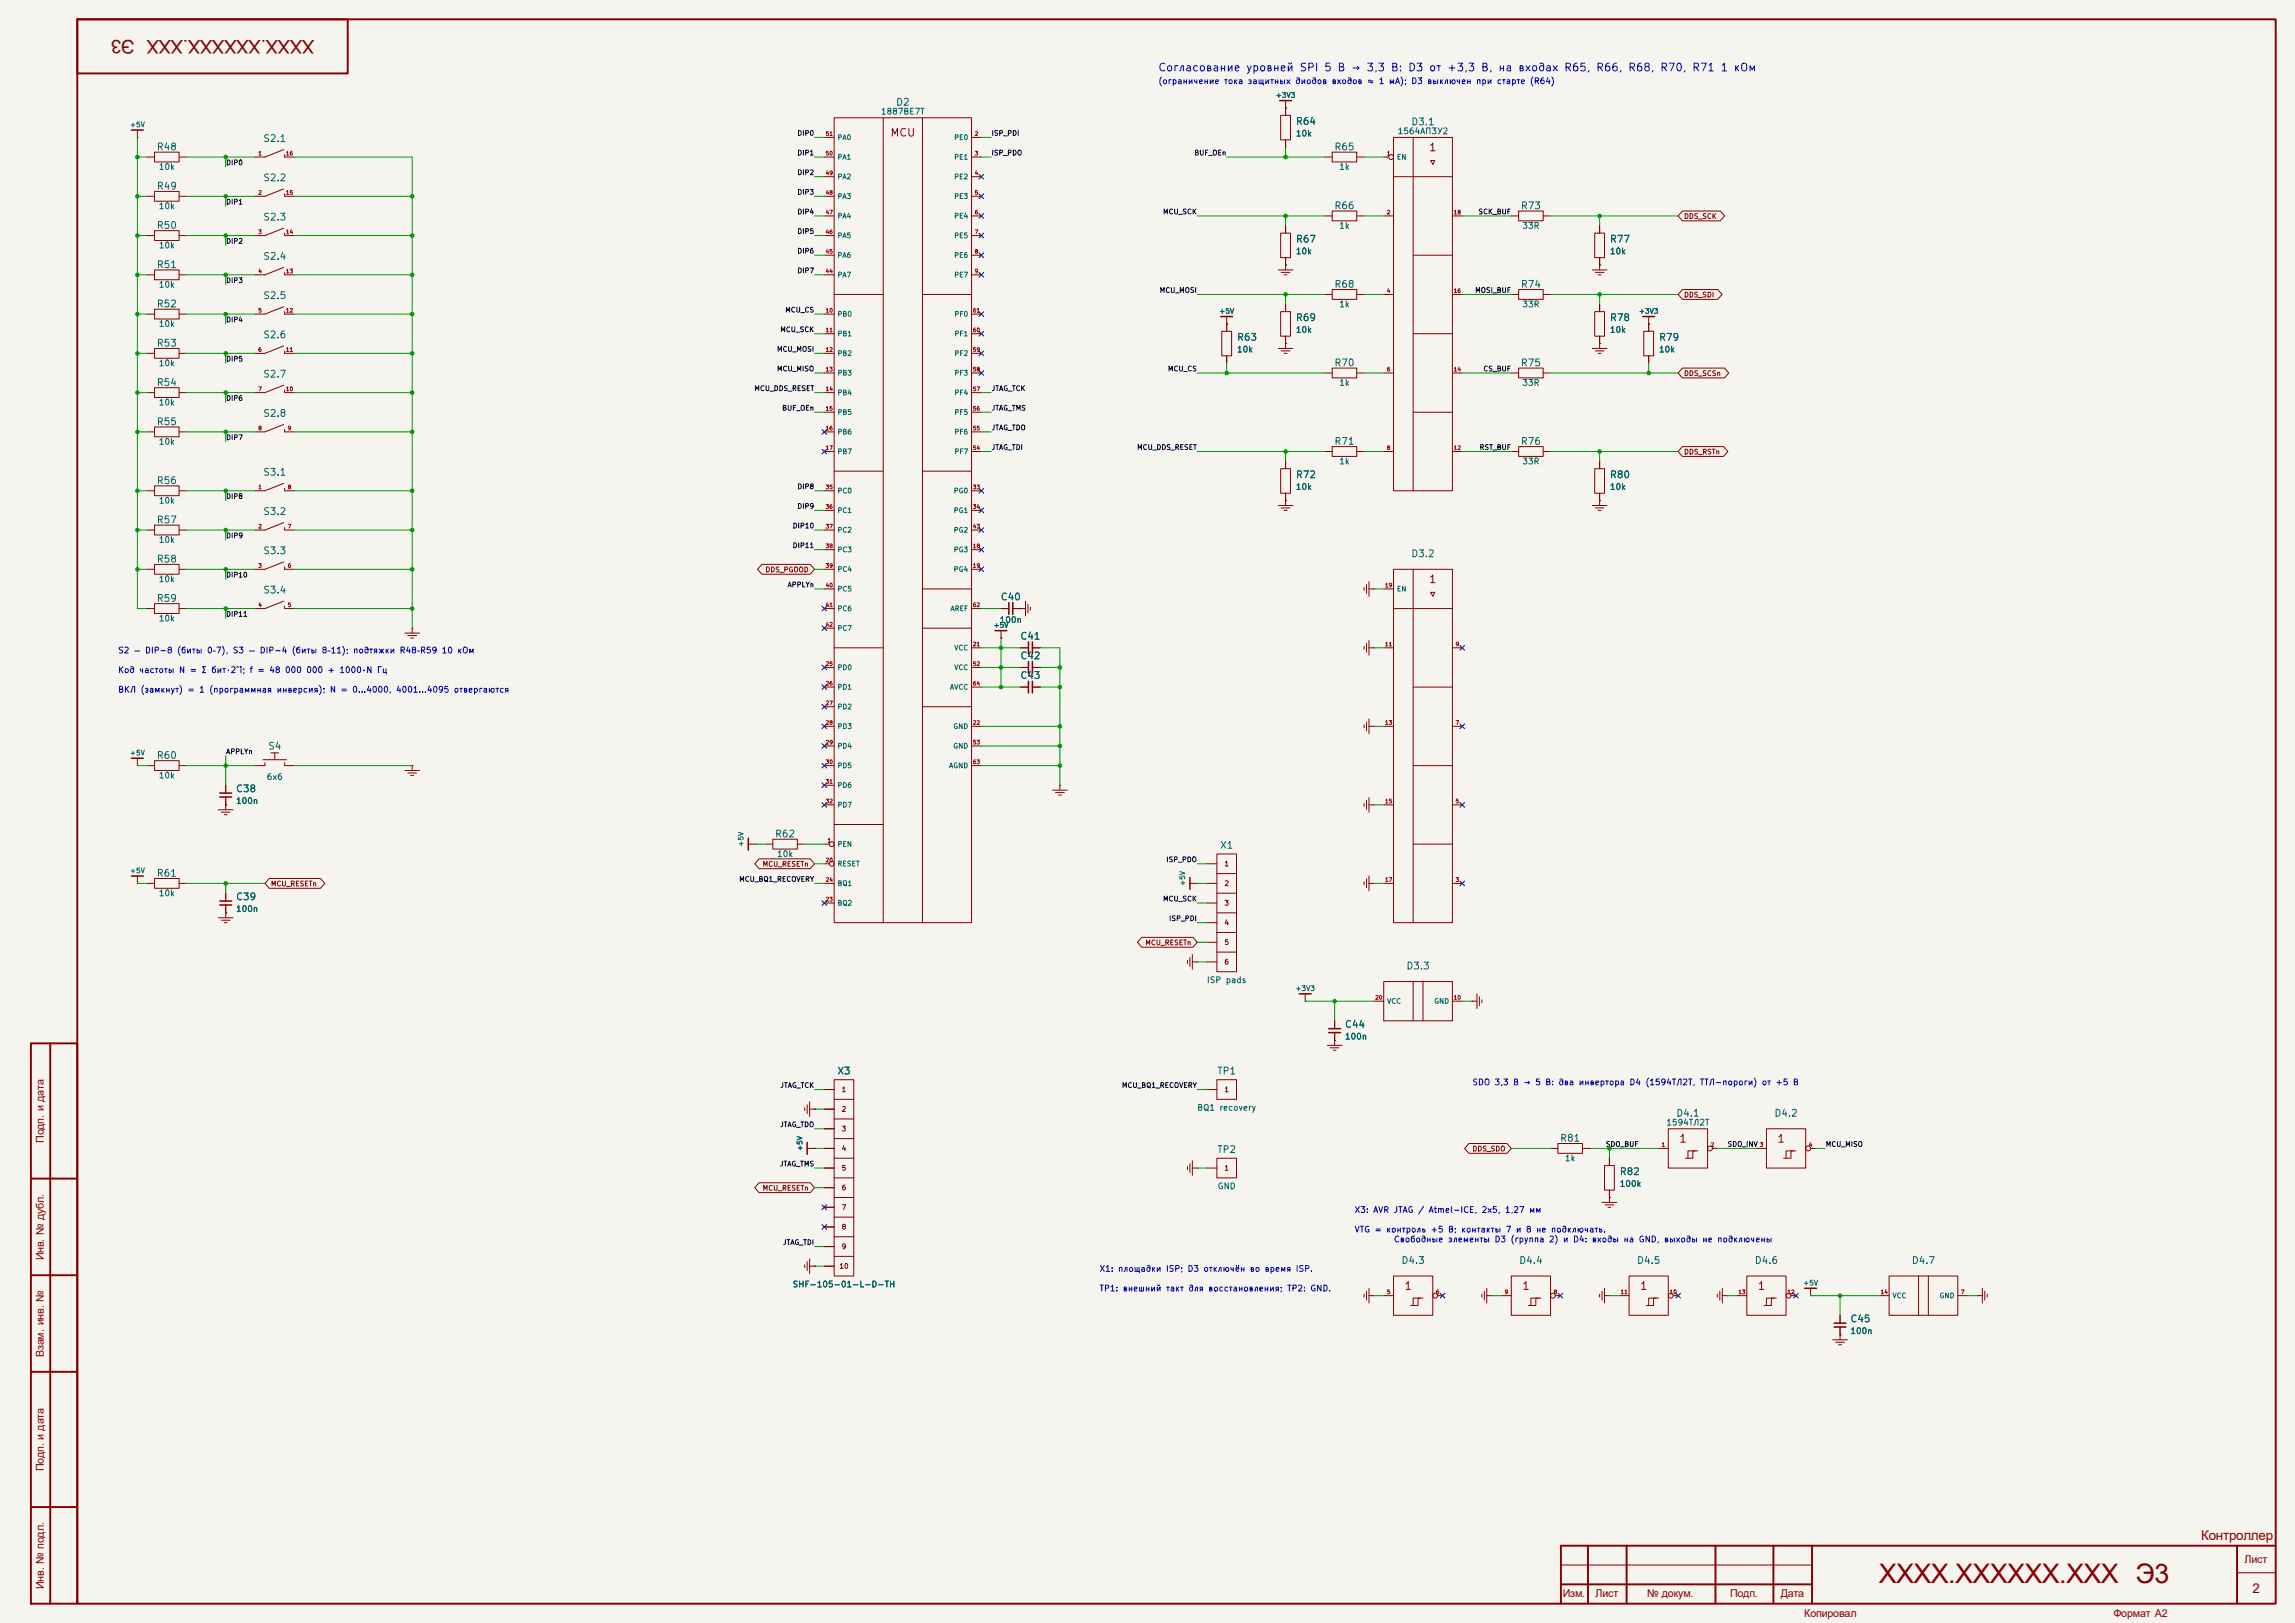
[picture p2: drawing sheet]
<svg xmlns="http://www.w3.org/2000/svg" width="594mm" height="420mm" viewBox="0 0 594 420" stroke-linecap="round" stroke-linejoin="round" font-family="sans-serif">
<defs><g id="words">
<text font-size="7" fill="#840000" x="486.3" y="409.7">ХХХХ.ХХХХХХ.ХХХ Э3</text>
<text font-size="4.9" fill="#840000" x="81.4" y="10.4" transform="rotate(-180 81.4 10.4)">ХХХХ.ХХХХХХ.ХХХ Э3</text>
<g font-size="3.5" fill="#840000">
<text x="569.7" y="398.6">Контроллер</text>
<text x="583" y="412.1">2</text>
</g>
<g font-size="2.8" fill="#840000">
<text x="11.4" y="295.7" transform="rotate(-90 11.4 295.7)">Подп. и дата</text>
<text x="11.4" y="326.2" transform="rotate(-90 11.4 326.2)">Инв. № дубл.</text>
<text x="11.4" y="351.2" transform="rotate(-90 11.4 351.2)">Взам. инв. №</text>
<text x="11.4" y="380.7" transform="rotate(-90 11.4 380.7)">Подп. и дата</text>
<text x="581" y="404.4">Лист</text>
<text x="11.4" y="411.2" transform="rotate(-90 11.4 411.2)">Инв. № подл.</text>
<text x="404.5" y="413.4">Изм.</text>
<text x="413" y="413.4">Лист</text>
<text x="426.4" y="413.4">№ докум.</text>
<text x="447.8" y="413.4">Подп.</text>
<text x="460.9" y="413.4">Дата</text>
<text x="467" y="418.4">Копировал</text>
<text x="547" y="418.4">Формат A2</text>
</g>
<text font-size="2" fill="#0000c2" x="299.6" y="19">Согласование уровней SPI 5 В → 3,3 В: D3 от +3,3 В, на входах R65, R66, R68, R70, R71 1 кОм</text>
<g font-size="2" fill="#840000">
<text x="230.3" y="35.8">MCU</text>
<text x="369.7" y="39.6">1</text>
<text x="369.7" y="151.4">1</text>
<text x="434.5" y="296.2">1</text>
<text x="459.9" y="296.2">1</text>
<text x="363.3" y="334.3">1</text>
<text x="393.8" y="334.3">1</text>
<text x="424.3" y="334.3">1</text>
<text x="454.8" y="334.3">1</text>
</g>
<g font-size="1.8" fill="#006464">
<text x="231.8" y="27.8">D2</text>
<text x="335.3" y="32.7">R64</text>
<text x="365.1" y="32.8">D3.1</text>
<text x="40.4" y="39.3">R48</text>
<text x="68" y="37.2">S2.1</text>
<text x="345.2" y="39.3">R65</text>
<text x="68" y="47.3">S2.2</text>
<text x="40.4" y="49.5">R49</text>
<text x="40.4" y="59.6">R50</text>
<text x="68" y="57.5">S2.3</text>
<text x="345.2" y="54.6">R66</text>
<text x="393.5" y="54.6">R73</text>
<text x="335.3" y="63.2">R67</text>
<text x="416.5" y="63.2">R77</text>
<text x="40.4" y="69.8">R51</text>
<text x="68" y="67.6">S2.4</text>
<text x="68" y="77.8">S2.5</text>
<text x="345.2" y="74.9">R68</text>
<text x="393.5" y="74.9">R74</text>
<text x="40.4" y="80">R52</text>
<text x="335.3" y="83.5">R69</text>
<text x="416.5" y="83.5">R78</text>
<text x="68" y="88">S2.6</text>
<text x="320" y="88.6">R63</text>
<text x="429.2" y="88.6">R79</text>
<text x="40.4" y="90.1">R53</text>
<text x="345.2" y="95.2">R70</text>
<text x="393.5" y="95.2">R75</text>
<text x="40.4" y="100.3">R54</text>
<text x="68" y="98.1">S2.7</text>
<text x="40.4" y="110.4">R55</text>
<text x="68" y="108.3">S2.8</text>
<text x="345.2" y="115.5">R71</text>
<text x="393.5" y="115.5">R76</text>
<text x="40.4" y="125.7">R56</text>
<text x="68" y="123.5">S3.1</text>
<text x="335.3" y="124.2">R72</text>
<text x="416.5" y="124.2">R80</text>
<text x="40.4" y="135.8">R57</text>
<text x="68" y="133.7">S3.2</text>
<text x="68" y="143.8">S3.3</text>
<text x="40.4" y="146">R58</text>
<text x="365.1" y="144.6">D3.2</text>
<text x="68" y="154">S3.4</text>
<text x="258.9" y="155.8">C40</text>
<text x="40.4" y="156.2">R59</text>
<text x="263.9" y="165.9">C41</text>
<text x="263.9" y="171">C42</text>
<text x="263.9" y="176.1">C43</text>
<text x="40.4" y="196.8">R60</text>
<text x="69.2" y="194.4">S4</text>
<text x="60.9" y="205.4">C38</text>
<text x="200.4" y="217.1">R62</text>
<text x="315.6" y="220">X1</text>
<text x="40.4" y="227.3">R61</text>
<text x="60.9" y="233.4">C39</text>
<text x="363.8" y="251.3">D3.3</text>
<text x="348" y="266.4">C44</text>
<text x="216.6" y="278.5">X3</text>
<text x="314.9" y="278.5">TP1</text>
<text x="433.7" y="289.4">D4.1</text>
<text x="459.1" y="289.4">D4.2</text>
<text x="314.9" y="298.8">TP2</text>
<text x="403.6" y="295.9">R81</text>
<text x="419.1" y="304.5">R82</text>
<text x="362.6" y="327.5">D4.3</text>
<text x="393.1" y="327.5">D4.4</text>
<text x="423.5" y="327.5">D4.5</text>
<text x="454" y="327.5">D4.6</text>
<text x="494.7" y="327.5">D4.7</text>
<text x="478.8" y="342.6">C45</text>
</g>
<g font-size="1.5" fill="#0000c2">
<text x="299.7" y="22.1">(ограничение тока защитных диодов входов ≈ 1 мА); D3 выключен при старте (R64)</text>
<text x="30.4" y="169.4">S2 — DIP-8 (биты 0–7), S3 — DIP-4 (биты 8–11); подтяжки R48–R59 10 кОм</text>
<text x="30.4" y="179.6">ВКЛ (замкнут) = 1 (программная инверсия); N = 0…4000, 4001…4095 отвергаются</text>
<text x="30.4" y="174.5">Код частоты N = Σ бит·2^i; f = 48 000 000 + 1000·N Гц</text>
<text x="380.9" y="281.2">SDO 3,3 В → 5 В: два инвертора D4 (1594ТЛ2Т, ТТЛ-пороги) от +5 В</text>
<text x="350.5" y="314.2">X3: AVR JTAG / Atmel-ICE, 2x5, 1,27 мм</text>
<text x="350.5" y="319.3">VTG = контроль +5 В; контакты 7 и 8 не подключать.</text>
<text x="360.6" y="321.8">Свободные элементы D3 (группа 2) и D4: входы на GND, выходы не подключены</text>
<text x="284.4" y="329.5">X1: площадки ISP; D3 отключён во время ISP.</text>
<text x="284.4" y="334.5">TP1: внешний такт для восстановления; TP2: GND.</text>
</g>
<g font-size="1.5" fill="#006464">
<text x="227.9" y="30">1887ВЕ7Т</text>
<text x="335.3" y="35.7">10k</text>
<text x="361.6" y="35.1">1564АП3У2</text>
<text x="41" y="44.3">10k</text>
<text x="346.5" y="44.3">1k</text>
<text x="41" y="54.5">10k</text>
<text x="346.5" y="59.6">1k</text>
<text x="393.9" y="59.6">33R</text>
<text x="41" y="64.6">10k</text>
<text x="335.3" y="66.2">10k</text>
<text x="416.5" y="66.2">10k</text>
<text x="41" y="74.8">10k</text>
<text x="346.5" y="79.9">1k</text>
<text x="393.9" y="79.9">33R</text>
<text x="41" y="85">10k</text>
<text x="335.3" y="86.5">10k</text>
<text x="416.5" y="86.5">10k</text>
<text x="41" y="95.1">10k</text>
<text x="320" y="91.6">10k</text>
<text x="429.2" y="91.6">10k</text>
<text x="346.5" y="100.2">1k</text>
<text x="393.9" y="100.2">33R</text>
<text x="41" y="105.3">10k</text>
<text x="41" y="115.4">10k</text>
<text x="346.5" y="120.5">1k</text>
<text x="393.9" y="120.5">33R</text>
<text x="41" y="130.7">10k</text>
<text x="335.3" y="127.1">10k</text>
<text x="416.5" y="127.1">10k</text>
<text x="41" y="140.8">10k</text>
<text x="41" y="151">10k</text>
<text x="41" y="161.2">10k</text>
<text x="258.6" y="161.5">100n</text>
<text x="41" y="201.8">10k</text>
<text x="68.9" y="202.2">6x6</text>
<text x="60.9" y="208.4">100n</text>
<text x="201" y="222.1">10k</text>
<text x="41" y="232.3">10k</text>
<text x="60.9" y="236.3">100n</text>
<text x="312.2" y="254.8">ISP pads</text>
<text x="348" y="269.4">100n</text>
<text x="309.7" y="287.8">BQ1 recovery</text>
<text x="431.1" y="291.6">1594ТЛ2Т</text>
<text x="404.9" y="300.9">1k</text>
<text x="315" y="308.1">GND</text>
<text x="419.1" y="307.5">100k</text>
<text x="205" y="333.5">SHF-105-01-L-D-TH</text>
<text x="478.8" y="345.6">100n</text>
</g>
<g font-size="1.3" fill="#006464">
<text x="330.1" y="25.6">+3V3</text>
<text x="33.5" y="33.2">+5V</text>
<text x="216.6" y="41.6">PA1</text>
<text x="216.6" y="36.5">PA0</text>
<text x="246.8" y="36.5">PE0</text>
<text x="246.8" y="41.6">PE1</text>
<text x="361.4" y="41.6">EN</text>
<text x="216.6" y="46.7">PA2</text>
<text x="246.8" y="46.7">PE2</text>
<text x="216.6" y="51.8">PA3</text>
<text x="246.8" y="51.8">PE3</text>
<text x="216.6" y="56.8">PA4</text>
<text x="246.8" y="56.8">PE4</text>
<text x="216.6" y="61.9">PA5</text>
<text x="246.8" y="61.9">PE5</text>
<text x="216.6" y="67">PA6</text>
<text x="246.8" y="67">PE6</text>
<text x="216.6" y="72.1">PA7</text>
<text x="246.8" y="72.1">PE7</text>
<text x="216.6" y="82.2">PB0</text>
<text x="246.9" y="82.2">PF0</text>
<text x="315.4" y="81.5">+5V</text>
<text x="424.1" y="81.5">+3V3</text>
<text x="216.6" y="87.3">PB1</text>
<text x="246.9" y="87.3">PF1</text>
<text x="216.6" y="92.4">PB2</text>
<text x="246.9" y="92.4">PF2</text>
<text x="216.6" y="97.5">PB3</text>
<text x="246.9" y="97.5">PF3</text>
<text x="216.6" y="102.6">PB4</text>
<text x="216.6" y="107.6">PB5</text>
<text x="246.9" y="107.6">PF5</text>
<text x="246.9" y="102.6">PF4</text>
<text x="216.6" y="112.7">PB6</text>
<text x="246.9" y="112.7">PF6</text>
<text x="216.6" y="117.8">PB7</text>
<text x="246.9" y="117.8">PF7</text>
<text x="216.6" y="128">PC0</text>
<text x="246.7" y="128">PG0</text>
<text x="216.6" y="133">PC1</text>
<text x="246.7" y="133">PG1</text>
<text x="216.6" y="138.1">PC2</text>
<text x="216.6" y="143.2">PC3</text>
<text x="246.7" y="143.2">PG3</text>
<text x="246.7" y="138.1">PG2</text>
<text x="216.6" y="148.3">PC4</text>
<text x="246.7" y="148.3">PG4</text>
<text x="216.6" y="153.4">PC5</text>
<text x="361.4" y="153.4">EN</text>
<text x="216.6" y="158.4">PC6</text>
<text x="245.9" y="158.4">AREF</text>
<text x="216.6" y="163.5">PC7</text>
<text x="257" y="162.8">+5V</text>
<text x="216.6" y="173.7">PD0</text>
<text x="246.8" y="168.6">VCC</text>
<text x="246.8" y="173.7">VCC</text>
<text x="216.6" y="178.8">PD1</text>
<text x="245.8" y="178.8">AVCC</text>
<text x="216.6" y="183.8">PD2</text>
<text x="216.6" y="188.9">PD3</text>
<text x="246.6" y="188.9">GND</text>
<text x="33.5" y="195.8">+5V</text>
<text x="216.6" y="194">PD4</text>
<text x="246.6" y="194">GND</text>
<text x="216.6" y="199.1">PD5</text>
<text x="245.5" y="199.1">AGND</text>
<text x="216.6" y="204.2">PD6</text>
<text x="216.6" y="209.2">PD7</text>
<text x="192.7" y="219.2" transform="rotate(-90 192.7 219.2)">+5V</text>
<text x="216.6" y="219.4">PEN</text>
<text x="33.5" y="226.3">+5V</text>
<text x="216.6" y="224.5">RESET</text>
<text x="216.6" y="229.6">BQ1</text>
<text x="307" y="229.4" transform="rotate(-90 307 229.4)">+5V</text>
<text x="216.6" y="234.6">BQ2</text>
<text x="335.2" y="256.7">+3V3</text>
<text x="358.9" y="260">VCC</text>
<text x="371.1" y="260">GND</text>
<text x="208" y="298" transform="rotate(-90 208 298)">+5V</text>
<text x="466.6" y="332.9">+5V</text>
<text x="489.7" y="336.2">VCC</text>
<text x="501.9" y="336.2">GND</text>
</g>
<g font-size="1.3" fill="#0f0f0f">
<text x="206.2" y="35.4">DIP0</text>
<text x="256.5" y="35.4">ISP_PDI</text>
<text x="206.2" y="40.5">DIP1</text>
<text x="256.5" y="40.5">ISP_PDO</text>
<text x="309" y="40.5">BUF_OEn</text>
<text x="58.4" y="43.1">DIP0</text>
<text x="206.2" y="45.6">DIP2</text>
<text x="58.4" y="53.2">DIP1</text>
<text x="206.2" y="50.7">DIP3</text>
<text x="206.2" y="55.8">DIP4</text>
<text x="300.9" y="55.8">MCU_SCK</text>
<text x="382.5" y="55.8">SCK_BUF</text>
<text x="58.4" y="63.4">DIP2</text>
<text x="206.2" y="60.8">DIP5</text>
<text x="206.2" y="65.9">DIP6</text>
<text x="206.2" y="71">DIP7</text>
<text x="58.4" y="73.5">DIP3</text>
<text x="300" y="76.1">MCU_MOSI</text>
<text x="381.7" y="76.1">MOSI_BUF</text>
<text x="58.4" y="83.7">DIP4</text>
<text x="203.1" y="81.2">MCU_CS</text>
<text x="201.8" y="86.2">MCU_SCK</text>
<text x="58.4" y="93.9">DIP5</text>
<text x="201" y="91.3">MCU_MOSI</text>
<text x="195.1" y="101.5">MCU_DDS_RESET</text>
<text x="201" y="96.4">MCU_MISO</text>
<text x="256.5" y="101.5">JTAG_TCK</text>
<text x="302.2" y="96.4">MCU_CS</text>
<text x="383.8" y="96.4">CS_BUF</text>
<text x="58.4" y="104">DIP6</text>
<text x="202.3" y="106.6">BUF_OEn</text>
<text x="256.5" y="106.6">JTAG_TMS</text>
<text x="256.5" y="111.6">JTAG_TDO</text>
<text x="58.4" y="114.2">DIP7</text>
<text x="256.5" y="116.7">JTAG_TDI</text>
<text x="294.2" y="116.7">MCU_DDS_RESET</text>
<text x="382.8" y="116.7">RST_BUF</text>
<text x="58.4" y="129.4">DIP8</text>
<text x="206.2" y="126.9">DIP8</text>
<text x="206.2" y="132">DIP9</text>
<text x="205" y="137">DIP10</text>
<text x="58.4" y="139.6">DIP9</text>
<text x="205" y="142.1">DIP11</text>
<text x="58.4" y="149.7">DIP10</text>
<text x="203.7" y="152.3">APPLYn</text>
<text x="58.4" y="159.9">DIP11</text>
<text x="58.4" y="195.5">APPLYn</text>
<text x="301.7" y="223.4">ISP_PDO</text>
<text x="191.2" y="228.5">MCU_BQ1_RECOVERY</text>
<text x="300.9" y="233.6">MCU_SCK</text>
<text x="302.5" y="238.6">ISP_PDI</text>
<text x="201.8" y="281.8">JTAG_TCK</text>
<text x="290.2" y="281.8">MCU_BQ1_RECOVERY</text>
<text x="201.8" y="292">JTAG_TDO</text>
<text x="415.5" y="297.1">SDO_BUF</text>
<text x="447" y="297.1">SDO_INV</text>
<text x="472.4" y="297.1">MCU_MISO</text>
<text x="201.7" y="302.1">JTAG_TMS</text>
<text x="202.5" y="322.5">JTAG_TDI</text>
</g>
<g font-size="1.3" fill="#840000">
<text x="369.9" y="42.9">▽</text>
<text x="435.7" y="56.9">DDS_SCK</text>
<text x="435.7" y="77.3">DDS_SDI</text>
<text x="435.7" y="97.6">DDS_SCSn</text>
<text x="435.7" y="117.9">DDS_RSTn</text>
<text x="198" y="148.4">DDS_PGOOD</text>
<text x="369.9" y="154.6">▽</text>
<text x="197.3" y="224.6">MCU_RESETn</text>
<text x="316.8" y="224.5">1</text>
<text x="70" y="229.7">MCU_RESETn</text>
<text x="316.8" y="229.6">2</text>
<text x="316.8" y="234.6">3</text>
<text x="316.8" y="239.7">4</text>
<text x="296.3" y="244.9">MCU_RESETn</text>
<text x="316.8" y="244.8">5</text>
<text x="316.8" y="249.9">6</text>
<text x="217.7" y="282.9">1</text>
<text x="217.7" y="288">2</text>
<text x="316.8" y="282.9">1</text>
<text x="217.7" y="293.1">3</text>
<text x="217.7" y="298.1">4</text>
<text x="381" y="298.2">DDS_SDO</text>
<text x="217.7" y="303.2">5</text>
<text x="316.8" y="303.2">1</text>
<text x="197.3" y="308.4">MCU_RESETn</text>
<text x="217.7" y="308.3">6</text>
<text x="217.7" y="313.4">7</text>
<text x="217.7" y="318.5">8</text>
<text x="217.7" y="323.5">9</text>
<text x="217.1" y="328.6">10</text>
</g>
<g font-size="1" fill="#a90000">
<text x="213.6" y="35.4">51</text>
<text x="252.2" y="35.4">2</text>
<text x="66.7" y="40.5">1</text>
<text x="73.9" y="40.5">16</text>
<text x="213.6" y="40.5">50</text>
<text x="252.2" y="40.5">3</text>
<text x="358.8" y="40.5">1</text>
<text x="213.6" y="45.5">49</text>
<text x="252.2" y="45.5">4</text>
<text x="66.7" y="50.6">2</text>
<text x="73.9" y="50.6">15</text>
<text x="213.6" y="50.6">48</text>
<text x="252.2" y="50.6">5</text>
<text x="213.6" y="55.7">47</text>
<text x="252.2" y="55.7">6</text>
<text x="358.8" y="55.7">2</text>
<text x="376.1" y="55.7">18</text>
<text x="66.7" y="60.8">3</text>
<text x="73.9" y="60.8">14</text>
<text x="213.6" y="65.9">45</text>
<text x="213.6" y="60.8">46</text>
<text x="252.2" y="60.8">7</text>
<text x="252.2" y="65.9">8</text>
<text x="66.7" y="70.9">4</text>
<text x="73.9" y="70.9">13</text>
<text x="213.6" y="70.9">44</text>
<text x="252.2" y="70.9">9</text>
<text x="358.8" y="76">4</text>
<text x="376.1" y="76">16</text>
<text x="66.7" y="81.1">5</text>
<text x="73.9" y="81.1">12</text>
<text x="213.6" y="81.1">10</text>
<text x="251.7" y="81.1">61</text>
<text x="213.6" y="86.2">11</text>
<text x="251.7" y="86.2">60</text>
<text x="66.7" y="91.3">6</text>
<text x="73.9" y="91.3">11</text>
<text x="213.6" y="91.3">12</text>
<text x="251.7" y="91.3">59</text>
<text x="66.7" y="101.4">7</text>
<text x="73.9" y="101.4">10</text>
<text x="213.6" y="96.3">13</text>
<text x="213.6" y="101.4">14</text>
<text x="251.7" y="101.4">57</text>
<text x="251.7" y="96.3">58</text>
<text x="358.8" y="96.3">6</text>
<text x="376.1" y="96.3">14</text>
<text x="213.6" y="106.5">15</text>
<text x="251.7" y="106.5">56</text>
<text x="66.7" y="111.6">8</text>
<text x="74.4" y="111.6">9</text>
<text x="213.6" y="111.6">16</text>
<text x="251.7" y="111.6">55</text>
<text x="213.6" y="116.7">17</text>
<text x="251.7" y="116.7">54</text>
<text x="358.8" y="116.7">8</text>
<text x="376.1" y="116.7">12</text>
<text x="66.7" y="126.8">1</text>
<text x="74.4" y="126.8">8</text>
<text x="213.6" y="126.8">35</text>
<text x="213.6" y="131.9">36</text>
<text x="251.7" y="126.8">33</text>
<text x="251.7" y="131.9">34</text>
<text x="66.7" y="137">2</text>
<text x="74.4" y="137">7</text>
<text x="213.6" y="137">37</text>
<text x="251.7" y="137">43</text>
<text x="213.6" y="142.1">38</text>
<text x="251.7" y="142.1">18</text>
<text x="66.7" y="147.1">3</text>
<text x="74.4" y="147.1">6</text>
<text x="213.6" y="147.1">39</text>
<text x="251.7" y="147.1">19</text>
<text x="213.6" y="152.2">40</text>
<text x="358.4" y="152.2">19</text>
<text x="66.7" y="157.3">4</text>
<text x="74.4" y="157.3">5</text>
<text x="213.6" y="157.3">41</text>
<text x="251.7" y="157.3">62</text>
<text x="213.6" y="162.4">42</text>
<text x="251.7" y="167.5">21</text>
<text x="358.4" y="167.5">11</text>
<text x="376.6" y="167.5">9</text>
<text x="213.6" y="172.5">25</text>
<text x="251.7" y="172.5">52</text>
<text x="213.6" y="177.6">26</text>
<text x="251.7" y="177.6">64</text>
<text x="213.6" y="182.7">27</text>
<text x="213.6" y="187.8">28</text>
<text x="251.7" y="187.8">22</text>
<text x="358.4" y="187.8">13</text>
<text x="376.6" y="187.8">7</text>
<text x="213.6" y="192.9">29</text>
<text x="213.6" y="197.9">30</text>
<text x="251.7" y="192.9">53</text>
<text x="251.7" y="197.9">63</text>
<text x="213.6" y="203">31</text>
<text x="213.6" y="208.1">32</text>
<text x="358.4" y="208.1">15</text>
<text x="376.6" y="208.1">5</text>
<text x="214.1" y="218.3">1</text>
<text x="213.6" y="223.3">20</text>
<text x="213.6" y="233.5">23</text>
<text x="213.6" y="228.4">24</text>
<text x="358.4" y="228.4">17</text>
<text x="376.6" y="228.4">3</text>
<text x="355.8" y="258.9">20</text>
<text x="376.1" y="258.9">10</text>
<text x="430" y="297">1</text>
<text x="442.7" y="297">2</text>
<text x="455.4" y="297">3</text>
<text x="468.1" y="297">4</text>
<text x="358.8" y="335.1">5</text>
<text x="371.5" y="335.1">6</text>
<text x="389.3" y="335.1">9</text>
<text x="402" y="335.1">8</text>
<text x="419.3" y="335.1">11</text>
<text x="432" y="335.1">10</text>
<text x="449.8" y="335.1">13</text>
<text x="462.5" y="335.1">12</text>
<text x="486.6" y="335.1">14</text>
<text x="507.4" y="335.1">7</text>
</g>
</g></defs>
<path d="M0 0h594v420h-594z" fill="#f5f4ef" stroke="#f5f4ef" stroke-width=".26"/>
<g fill="none" stroke="#840000" stroke-width=".5">
<path d="M20 5h569v410h-569zM20 5h70v14h-70zM8 270h12v145h-12zM13 270v145M8 305h12M8 330h12M8 355h12M8 390h12M411 400v15M421 400v15M444 400v15M459 400v15"/>
<path d="M469 400v15M579 400v15M589 400h-185v15M404 410h65"/>
</g>
<g fill="none" stroke="#840000" stroke-width=".26">
<path d="M35.6 35.6h.1M35.6 33.7v1.9M40 39.4h6.4v2.5h-6.4zM73.4 38.7l-4.8 1.9h-2.6M213.4 35.6h2.5M215.9 30.5h35.6v208.3h-35.6zM228.6 30.5v208.3M238.8 30.5v208.3M251.5 35.6h2.5M331.5 29.8h2.5v6.4h-2.5zM332.7 27.9h.1M332.7 26v3.8"/>
<path d="M332.7 36.2v1.9M344.8 39.4h6.4v2.5h-6.4zM360.7 35.6h15.2v91.4h-15.2zM365.8 35.6v91.4M38.1 50.8h1.9M38.1 40.6h1.9M40 59.7h6.4v2.5h-6.4zM40 49.5h6.4v2.6h-6.4zM46.4 50.8h1.9M46.4 40.6h1.9M73.4 59.1l-4.8 1.9h-2.6M73.4 48.9l-4.8 1.9h-2.6"/>
<path d="M73.7 40v.6h2.5M73.7 50.2v.6h2.5M213.4 50.8h2.5M213.4 40.6h2.5M213.4 55.9h2.5M213.4 45.7h2.5M251.5 50.8h2.5M251.5 40.6h2.5M251.5 55.9h2.5M251.5 45.7h2.5M332.7 58.4v1.9M342.9 40.6h1.9"/>
<path d="M342.9 55.9h1.9M344.8 54.6h6.4v2.6h-6.4zM351.2 40.6h1.9M351.2 55.9h1.9M358.1 40.6h1.3M358.1 55.9h2.6M360.7 45.7h15.2M375.9 55.9h2.6M391.2 55.9h1.9M393.1 54.6h6.3v2.6h-6.3zM399.4 55.9h1.9M414 58.4v1.9"/>
<path d="M435.5 54.6h9.8l1.1 1.3-1.1 1.3h-9.8l-1.2-1.3zM38.1 61h1.9M38.1 71.1h1.9M40 69.9h6.4v2.5h-6.4zM46.4 61h1.9M46.4 71.1h1.9M73.4 69.2l-4.8 1.9h-2.6M73.4 79.4l-4.8 1.9h-2.6M73.7 60.3v.7h2.5M73.7 70.5v.6h2.5M213.4 61h2.5M213.4 71.1h2.5"/>
<path d="M213.4 66h2.5M215.9 76.2h12.7M238.8 76.2h12.7M251.5 61h2.5M251.5 71.1h2.5M251.5 66h2.5M330.8 69.9h3.8M331.5 60.3h2.5v6.4h-2.5zM331.6 70.5h2.3M332.4 71.1h.7M332.7 68.6h.1M332.7 66.7v3.2"/>
<path d="M332.7 78.7v1.9M342.9 76.2h1.9M344.8 74.9h6.4v2.6h-6.4zM351.2 76.2h1.9M358.1 76.2h2.6M365.8 66h10.1M375.9 76.2h2.6M391.2 76.2h1.9M393.1 74.9h6.3v2.6h-6.3zM399.4 76.2h1.9M412.1 69.9h3.8M412.7 60.3h2.6v6.4h-2.6z"/>
<path d="M412.9 70.5h2.3M413.6 71.1h.8M414 68.6h.1M414 66.7v3.2M414 78.7v1.9M435.5 74.9h9.1l1.1 1.3-1.1 1.3h-9.1l-1.2-1.3zM38.1 81.3h1.9M38.1 91.4h1.9M40 80h6.4v2.6h-6.4zM40 90.2h6.4v2.5h-6.4zM46.4 81.3h1.9M46.4 91.4h1.9"/>
<path d="M73.4 89.5l-4.8 1.9h-2.6M73.4 99.7l-4.8 1.9h-2.6M73.7 80.6v.7h2.5M73.7 90.8v.6h2.5M213.4 81.3h2.5M213.4 91.4h2.5M213.4 86.4h2.5M213.4 96.5h2.5M251.5 81.3h2.5M251.5 91.4h2.5M251.5 86.4h2.5M251.5 96.5h2.5"/>
<path d="M316.2 85.7h2.6v6.4h-2.6zM317.5 83.8h.1M317.5 81.9v3.8M317.5 92.1v1.9M330.8 90.2h3.8M331.5 80.6h2.5v6.4h-2.5zM331.6 90.8h2.3M332.4 91.4h.7M332.7 88.9h.1M332.7 87v3.2M342.9 96.5h1.9M344.8 95.3h6.4v2.5h-6.4z"/>
<path d="M351.2 96.5h1.9M358.1 96.5h2.6M365.8 86.4h10.1M375.9 96.5h2.6M391.2 96.5h1.9M393.1 95.3h6.3v2.5h-6.3zM399.4 96.5h1.9M412.1 90.2h3.8M412.7 80.6h2.6v6.4h-2.6zM412.9 90.8h2.3M413.6 91.4h.8M414 88.9h.1"/>
<path d="M414 87v3.2M425.4 85.7h2.6v6.4h-2.6zM426.7 83.8h.1M426.7 81.9v3.8M426.7 92.1v1.9M435.5 95.2h10.8l1.2 1.3-1.2 1.3h-10.8l-1.2-1.3zM38.1 101.6h1.9M38.1 111.8h1.9M40 110.5h6.4v2.5h-6.4zM40 100.3h6.4v2.6h-6.4zM46.4 101.6h1.9M46.4 111.8h1.9"/>
<path d="M73.4 109.9l-4.8 1.9h-2.6M73.7 101v.6h2.5M73.7 111.1v.7h2.5M213.4 101.6h2.5M213.4 106.7h2.5M213.4 111.8h2.5M213.4 116.8h2.5M251.5 101.6h2.5M251.5 106.7h2.5M251.5 111.8h2.5M251.5 116.8h2.5M332.7 119.4v1.9"/>
<path d="M342.9 116.8h1.9M344.8 115.6h6.4v2.5h-6.4zM351.2 116.8h1.9M358.1 116.8h2.6M365.8 106.7h10.1M375.9 116.8h2.6M391.2 116.8h1.9M393.1 115.6h6.3v2.5h-6.3zM399.4 116.8h1.9M414 119.4v1.9M435.5 115.6h10.6l1.1 1.2-1.1 1.3h-10.6l-1.2-1.3zM38.1 127h1.9"/>
<path d="M38.1 137.2h1.9M40 125.7h6.4v2.6h-6.4zM40 135.9h6.4v2.5h-6.4zM46.4 127h1.9M46.4 137.2h1.9M73.4 125.1l-4.8 1.9h-2.6M73.4 135.3l-4.8 1.9h-2.6M73.7 126.4v.6h2.5M73.7 136.5v.7h2.5M213.4 127h2.5M213.4 132.1h2.5M213.4 137.2h2.5"/>
<path d="M215.9 121.9h12.7M238.8 121.9h12.7M251.5 127h2.5M251.5 132.1h2.5M251.5 137.2h2.5M330.8 130.8h3.8M331.5 121.3h2.5v6.3h-2.5zM331.6 131.4h2.3M332.4 132.1h.7M332.7 129.5h.1M332.7 127.6v3.2M412.1 130.8h3.8"/>
<path d="M412.7 121.3h2.6v6.3h-2.6zM412.9 131.4h2.3M413.6 132.1h.8M414 129.5h.1M414 127.6v3.2M38.1 147.3h1.9M38.1 157.5h1.9M40 146.1h6.4v2.5h-6.4zM40 156.2h6.4v2.6h-6.4zM46.4 147.3h1.9M46.4 157.5h1.9M73.4 145.4l-4.8 1.9h-2.6"/>
<path d="M73.4 155.6l-4.8 1.9h-2.6M73.7 146.7v.6h2.5M73.7 156.8v.7h2.5M197.2 146h12.5l1.1 1.3-1.1 1.3h-12.5l-1.1-1.3zM213.4 152.4h2.5M213.4 142.2h2.5M213.4 147.3h2.5M213.4 157.5h2.5M238.8 152.4h12.7M251.5 142.2h2.5M251.5 147.3h2.5M251.5 157.5h2.5"/>
<path d="M259.1 157.5h2M262.1 157.5h3.3M264.2 157.5h.1M265.4 155.6v3.8M266.1 156.3v2.3M266.7 157.1v.8M353.1 152v.8M353.7 151.3v2.2M354.3 152.4h1.3M354.3 150.5v3.8M355.6 152.4h.1M358.1 152.4h2.6"/>
<path d="M360.7 147.3h15.2v91.5h-15.2zM360.7 157.5h15.2M365.8 147.3v91.5M104.8 163.8h3.8M105.5 164.5h2.3M106.3 165.1h.8M106.7 162.6h.1M106.7 162.6v1.2M213.4 162.6h2.5M213.4 172.7h2.5M213.4 177.8h2.5M215.9 167.6h12.7"/>
<path d="M238.8 162.6h12.7M251.5 167.6h2.5M251.5 172.7h2.5M251.5 177.8h2.5M259.1 165.1h.1M259.1 163.2v1.9M264.2 167.6h2M264.2 172.7h2M264.2 177.8h2M267.2 167.6h2M267.2 172.7h2M267.2 177.8h2"/>
<path d="M353.1 167.3v.7M353.7 166.5v2.3M354.3 167.6h1.3M354.3 165.7v3.8M355.6 167.6h.1M358.1 167.6h2.6M365.8 177.8h10.1M375.9 167.6h2.6M35.6 198.1h.1M35.6 196.2v1.9M38.1 198.1h1.9M40 196.9h6.4v2.5h-6.4z"/>
<path d="M46.4 198.1h1.9M68.1 196.6h6.1M68.6 197.4v.7h-2.6M70.1 194.8h2M71.1 194.8v1.8M73.7 197.4v.7h2.5M104.8 199.4h3.8M106.7 198.1h.1M106.7 198.1v1.3M213.4 198.1h2.5M213.4 182.9h2.5M213.4 188h2.5"/>
<path d="M213.4 193h2.5M238.8 182.9h12.7M251.5 198.1h2.5M251.5 188h2.5M251.5 193h2.5M353.1 187.6v.7M353.7 186.8v2.3M354.3 188h1.3M354.3 186.1v3.8M355.6 188h.1M358.1 188h2.6M365.8 198.1h10.1"/>
<path d="M375.9 188h2.6M56.5 209.6h3.8M57.3 210.2h2.3M58 210.8h.8M58.4 208.3h.1M58.4 203.2v2M58.4 206.2v3.4M105.5 200h2.3M106.3 200.7h.8M193.7 218.4h1.9M195.6 218.4h.1M198.1 218.4h1.9"/>
<path d="M200 217.2h6.4v2.5h-6.4zM206.4 218.4h1.9M213.4 218.4h1.2M213.4 203.2h2.5M213.4 208.3h2.5M215.9 213.4h12.7M272.4 204.5h3.8M273.2 205.1h2.3M273.9 205.7h.8M274.3 203.2h.1M274.3 203.2v1.3M353.1 207.9v.8"/>
<path d="M353.7 207.1v2.3M354.3 208.3h1.3M354.3 206.4v3.8M355.6 208.3h.1M358.1 208.3h2.6M365.8 218.4h10.1M375.9 208.3h2.6M35.6 228.6h.1M35.6 226.7v1.9M38.1 228.6h1.9M40 227.3h6.4v2.6h-6.4zM46.4 228.6h1.9"/>
<path d="M56.5 237.5h3.8M57.3 238.1h2.3M58 238.8h.8M58.4 236.2h.1M58.4 231.1v2.1M58.4 234.2v3.3M69.7 227.3h13.2l1.2 1.3-1.2 1.3h-13.2l-1.1-1.3zM196.5 222.2h13.2l1.1 1.3-1.1 1.3h-13.2l-1.2-1.3zM213.4 228.6h2.5M213.4 223.5h1.2M213.4 233.7h2.5M308 228.6h1.9"/>
<path d="M309.9 228.6h.1M312.4 238.8h2.6M312.4 228.6h2.6M312.4 223.5h2.6M312.4 233.7h2.6M315 221h5v30.5h-5zM315 226.1h5M315 231.1h5M315 236.2h5M353.1 228.2v.8M353.7 227.5v2.2M354.3 228.6h1.3"/>
<path d="M354.3 226.7v3.8M355.6 228.6h.1M358.1 228.6h2.6M375.9 228.6h2.6M295.5 242.6h13.3l1.1 1.2-1.1 1.3h-13.3l-1.1-1.3zM307.3 248.5v.8M308 247.8v2.3M308.6 248.9h1.3M308.6 247v3.8M309.9 248.9h.1M312.4 243.8h2.6M312.4 248.9h2.6"/>
<path d="M315 241.3h5M315 246.4h5M337.8 259.1h.1M337.8 257.2v1.9M355.6 259.1h2.5M358.1 254h17.8v10.2h-17.8zM365.8 254v10.2M368.3 254v10.2M375.9 259.1h2.6M381 259.1h.1M381 259.1h1.3M382.3 257.2v3.8"/>
<path d="M382.9 257.9v2.3M383.5 258.7v.8M215.9 279.4h5.1v50.8h-5.1zM315 279.4h5v5.1h-5zM343.5 270.5h3.8M344.3 271.1h2.3M345.1 271.8h.7M345.4 269.2h.1M345.4 264.2v2M345.4 267.2v3.3M208.3 286.6v.8M208.9 297.2h1.9"/>
<path d="M208.9 285.9v2.3M209.5 285.1v3.8M209.5 287h1.3M210.8 297.2h.1M210.8 287h.1M213.4 297.2h2.5M213.4 281.9h2.5M213.4 287h2.5M213.4 292.1h2.5M215.9 284.5h5.1M215.9 289.6h5.1M215.9 294.6h5.1"/>
<path d="M215.9 299.7h5.1M312.4 281.9h2.6M315 299.7h5v5.1h-5zM380.2 295.9h9.8l1.2 1.3-1.2 1.3h-9.8l-1.1-1.3zM401.3 297.2h1.9M403.2 295.9h6.4v2.6h-6.4zM409.6 297.2h1.9M416.6 299.7v1.9M429.3 297.2h2.5M431.8 292.1h10.2v10.2h-10.2zM438.8 297.8h-1.9v1.9M439.4 297.8h-1.3v1.9h-1.9"/>
<path d="M443.2 297.2h1.3M454.7 297.2h2.5M457.2 292.1h10.2v10.2h-10.2zM464.2 297.8h-1.9v1.9M464.8 297.8h-1.3v1.9h-1.9M468.6 297.2h1.3M196.5 306.1h13.2l1.1 1.2-1.1 1.3h-13.2l-1.2-1.3zM213.4 302.3h2.5M213.4 307.3h2.5M213.4 312.4h2.5M213.4 317.5h2.5M215.9 304.8h5.1"/>
<path d="M215.9 309.9h5.1M215.9 315h5.1M307.3 301.9v.7M308 301.1v2.3M308.6 300.4v3.8M308.6 302.3h1.3M309.9 302.3h.1M312.4 302.3h2.6M414.7 311.2h3.8M415.3 301.6h2.5v6.4h-2.5zM415.4 311.8h2.3M416.2 312.4h.7"/>
<path d="M416.6 309.9h.1M416.6 308v3.2M208.3 327.3v.7M208.9 326.5v2.3M209.5 325.8v3.8M209.5 327.7h1.3M210.8 327.7h.1M213.4 327.7h2.5M213.4 322.6h2.5M215.9 320h5.1M215.9 325.1h5.1M353.1 334.9v.8"/>
<path d="M353.7 334.1v2.3M354.3 335.3h1.3M354.3 333.4v3.8M355.6 335.3h.1M358.1 335.3h2.6M360.7 330.2h10.1v10.2h-10.1zM367.7 335.9h-1.9v1.9M368.3 335.9h-1.3v1.9h-1.9M372.1 335.3h1.3M383.5 334.9v.8M384.2 334.1v2.3M384.8 335.3h1.3"/>
<path d="M384.8 333.4v3.8M386.1 335.3h.1M388.6 335.3h2.6M391.2 330.2h10.1v10.2h-10.1zM398.1 335.9h-1.9v1.9M398.8 335.9h-1.3v1.9h-1.9M402.6 335.3h1.3M414 334.9v.8M414.7 334.1v2.3M415.3 335.3h1.3M415.3 333.4v3.8M416.6 335.3h.1"/>
<path d="M419.1 335.3h2.5M421.6 330.2h10.2v10.2h-10.2zM428.6 335.9h-1.9v1.9M429.3 335.9h-1.3v1.9h-1.9M433.1 335.3h1.2M444.5 334.9v.8M445.1 334.1v2.3M445.8 335.3h1.2M445.8 333.4v3.8M447 335.3h.1M449.6 335.3h2.5M452.1 330.2h10.2v10.2h-10.2z"/>
<path d="M459.1 335.9h-1.9v1.9M459.7 335.9h-1.2v1.9h-1.9M463.5 335.3h1.3M468.6 335.3h.1M468.6 333.4v1.9M486.4 335.3h2.5M488.9 330.2h17.8v10.2h-17.8zM496.6 330.2v10.2M499.1 330.2v10.2M506.7 335.3h2.6M511.8 335.3h.1M511.8 335.3h1.3"/>
<path d="M513.1 333.4v3.8M513.7 334.1v2.3M514.3 334.9v.8M474.3 346.7h3.9M475.1 347.3h2.3M475.9 348h.7M476.2 345.4h.1M476.2 340.4v2M476.2 343.4v3.3M404 405h65M579 407h10"/>
<circle cx="360" cy="40.6" r=".63"/>
<circle cx="215.3" cy="218.4" r=".63"/>
<circle cx="215.3" cy="223.5" r=".63"/>
<circle cx="442.6" cy="297.2" r=".63"/>
<circle cx="468" cy="297.2" r=".63"/>
<circle cx="371.5" cy="335.3" r=".63"/>
<circle cx="402" cy="335.3" r=".63"/>
<circle cx="432.4" cy="335.3" r=".63"/>
<circle cx="462.9" cy="335.3" r=".63"/>
</g>
<g fill="none" stroke="#840000" stroke-width=".4">
<path d="M34 33.7h3.1M331.2 26h3.1M316 81.9h3M425.2 81.9h3M261.1 156v3M262.1 156v3M257.6 163.2h3M266.2 166.1v3.1M266.2 171.2v3M266.2 176.3v3M267.2 166.1v3.1M267.2 171.2v3"/>
<path d="M267.2 176.3v3M34 196.2h3.1M56.9 205.2h3M56.9 206.2h3M193.7 216.9v3.1M34 226.7h3.1M56.9 233.2h3M56.9 234.2h3M308 227.1v3M336.3 257.2h3M343.9 266.2h3.1M343.9 267.2h3.1"/>
<path d="M208.9 295.7v3M467.1 333.4h3.1M474.7 342.4h3.1M474.7 343.4h3.1"/>
</g>
<g fill="none" stroke="#009600" stroke-width=".26">
<path d="M35.6 35.6v121.9h2.5M210.8 35.6h2.6M254 35.6h2.5M332.7 38.1v2.5M35.6 40.6h2.5M35.6 50.8h2.5M48.3 40.6h17.7M48.3 50.8h17.7M58.4 40.6v2.6M58.4 50.8v2.5M76.2 40.6h30.5v122M76.2 50.8h30.5"/>
<path d="M210.8 40.6h2.6M210.8 45.7h2.6M210.8 55.9h2.6M210.8 50.8h2.6M254 40.6h2.5M309.9 55.9h33M317.5 40.6h25.4M332.7 55.9v2.5M353.1 40.6h5M353.1 55.9h5M378.5 55.9h12.7M401.3 55.9h33"/>
<path d="M414 55.9v2.5M35.6 71.1h2.5M35.6 61h2.5M48.3 71.1h17.7M48.3 61h17.7M58.4 61v2.5M58.4 71.1v2.6M76.2 71.1h30.5M76.2 61h30.5M210.8 71.1h2.6M210.8 66h2.6M210.8 61h2.6"/>
<path d="M309.9 76.2h33M332.7 76.2v2.5M353.1 76.2h5M378.5 76.2h12.7M401.3 76.2h33M414 76.2v2.5M35.6 91.4h2.5M35.6 81.3h2.5M48.3 91.4h17.7M48.3 81.3h17.7M58.4 81.3v2.5M58.4 91.4v2.6"/>
<path d="M76.2 91.4h30.5M76.2 81.3h30.5M210.8 91.4h2.6M210.8 86.4h2.6M210.8 81.3h2.6M210.8 96.5h2.6M309.9 96.5h33M317.5 94v2.5M353.1 96.5h5M378.5 96.5h12.7M401.3 96.5h33M426.7 94v2.5"/>
<path d="M35.6 101.6h2.5M35.6 111.8h2.5M48.3 101.6h17.7M48.3 111.8h17.7M58.4 101.6v2.5M58.4 111.8v2.5M76.2 101.6h30.5M76.2 111.8h30.5M210.8 101.6h2.6M210.8 106.7h2.6M254 101.6h2.5M254 106.7h2.5"/>
<path d="M254 111.8h2.5M254 116.8h2.5M309.9 116.8h33M332.7 116.8v2.6M353.1 116.8h5M378.5 116.8h12.7M401.3 116.8h33M414 116.8v2.6M35.6 127h2.5M35.6 137.2h2.5M48.3 127h17.7M48.3 137.2h17.7"/>
<path d="M58.4 127v2.5M58.4 137.2v2.5M76.2 127h30.5M76.2 137.2h30.5M210.8 132.1h2.6M210.8 127h2.6M210.8 137.2h2.6M35.6 147.3h2.5M48.3 147.3h17.7M48.3 157.5h17.7M58.4 147.3v2.6M58.4 157.5v2.5"/>
<path d="M76.2 147.3h30.5M76.2 157.5h30.5M210.8 147.3h2.6M210.8 152.4h2.6M210.8 142.2h2.6M254 157.5h5.1M355.6 152.4h2.5M254 167.6h10.2M254 172.7h10.2M254 177.8h10.2M259.1 165.1v12.7M269.2 167.6h5.1v35.6"/>
<path d="M269.2 172.7h5.1M269.2 177.8h5.1M355.6 167.6h2.5M35.6 198.1h2.5M48.3 198.1h17.7M58.4 195.6v7.6M76.2 198.1h30.5M254 198.1h20.3M254 188h20.3M254 193h20.3M355.6 188h2.5M195.6 218.4h2.5"/>
<path d="M208.3 218.4h5.1M355.6 208.3h2.5M35.6 228.6h2.5M48.3 228.6h20.3M58.4 228.6v2.5M210.8 228.6h2.6M210.8 223.5h2.6M309.9 228.6h2.5M309.9 223.5h2.5M309.9 233.7h2.5M309.9 238.8h2.5M355.6 228.6h2.5"/>
<path d="M309.9 243.8h2.5M309.9 248.9h2.5M337.8 259.1h17.8M345.4 259.1v5.1M378.5 259.1h2.5M210.8 292.1h2.6M210.8 297.2h2.6M210.8 281.9h2.6M210.8 287h2.6M309.9 281.9h2.5M391.2 297.2h10.1M411.5 297.2h17.8"/>
<path d="M416.6 297.2v2.5M444.5 297.2h10.2M469.9 297.2h2.5M210.8 302.3h2.6M210.8 307.3h2.6M309.9 302.3h2.5M210.8 327.7h2.6M210.8 322.6h2.6M355.6 335.3h2.5M386.1 335.3h2.5M416.6 335.3h2.5M447 335.3h2.6"/>
<path d="M468.6 335.3h17.8M476.2 335.3v5.1M509.3 335.3h2.5"/>
</g>
<g fill="none" stroke="#000084" stroke-width=".26">
<path d="M253.4 55.3l1.2 1.2M253.4 50.2l1.2 1.2M253.4 45.1l1.2 1.2M254.6 55.3l-1.2 1.2M254.6 50.2l-1.2 1.2M254.6 45.1l-1.2 1.2M253.4 65.4l1.2 1.2M253.4 60.4l1.2 1.2M253.4 70.5l1.2 1.2M254.6 70.5l-1.2 1.2M254.6 65.4l-1.2 1.2M254.6 60.4l-1.2 1.2"/>
<path d="M253.4 85.8l1.2 1.2M253.4 95.9l1.2 1.2M253.4 90.8l1.2 1.2M253.4 80.7l1.2 1.2M254.6 85.8l-1.2 1.2M254.6 95.9l-1.2 1.2M254.6 90.8l-1.2 1.2M254.6 80.7l-1.2 1.2M212.8 116.2l1.2 1.2M212.8 111.2l1.2 1.2M214 116.2l-1.2 1.2M214 111.2l-1.2 1.2"/>
<path d="M253.4 131.5l1.2 1.2M253.4 136.6l1.2 1.2M253.4 126.4l1.2 1.2M254.6 131.5l-1.2 1.2M254.6 136.6l-1.2 1.2M254.6 126.4l-1.2 1.2M212.8 156.9l1.2 1.2M214 156.9l-1.2 1.2M253.4 141.6l1.2 1.2M253.4 146.7l1.2 1.2M254.6 146.7l-1.2 1.2M254.6 141.6l-1.2 1.2"/>
<path d="M212.8 162l1.2 1.2M212.8 177.2l1.2 1.2M212.8 172.1l1.2 1.2M214 172.1l-1.2 1.2M214 177.2l-1.2 1.2M214 162l-1.2 1.2M377.9 167l1.2 1.2M379.1 167l-1.2 1.2M212.8 187.4l1.2 1.2M212.8 197.5l1.2 1.2M212.8 192.4l1.2 1.2M212.8 182.3l1.2 1.2"/>
<path d="M214 187.4l-1.2 1.2M214 197.5l-1.2 1.2M214 192.4l-1.2 1.2M214 182.3l-1.2 1.2M377.9 187.4l1.2 1.2M379.1 187.4l-1.2 1.2M212.8 202.6l1.2 1.2M212.8 207.7l1.2 1.2M214 202.6l-1.2 1.2M214 207.7l-1.2 1.2M377.9 207.7l1.2 1.2M379.1 207.7l-1.2 1.2"/>
<path d="M212.8 233.1l1.2 1.2M214 233.1l-1.2 1.2M377.9 228l1.2 1.2M379.1 228l-1.2 1.2M212.8 316.9l1.2 1.2M212.8 311.8l1.2 1.2M214 316.9l-1.2 1.2M214 311.8l-1.2 1.2M372.8 334.7l1.2 1.2M374 334.7l-1.2 1.2M403.3 334.7l1.2 1.2M404.5 334.7l-1.2 1.2"/>
<path d="M433.7 334.7l1.2 1.2M434.9 334.7l-1.2 1.2M464.2 334.7l1.2 1.2M465.4 334.7l-1.2 1.2"/>
</g>
<g fill="#009600" stroke="#009600" stroke-width=".26">
<circle cx="58.4" cy="228.6" r=".46"/>
<circle cx="58.4" cy="157.5" r=".46"/>
<circle cx="58.4" cy="198.1" r=".46"/>
<circle cx="106.7" cy="71.1" r=".46"/>
<circle cx="106.7" cy="91.4" r=".46"/>
<circle cx="106.7" cy="101.6" r=".46"/>
<circle cx="106.7" cy="81.3" r=".46"/>
<circle cx="106.7" cy="61" r=".46"/>
<circle cx="259.1" cy="167.6" r=".46"/>
<circle cx="35.6" cy="61" r=".46"/>
<circle cx="35.6" cy="50.8" r=".46"/>
<circle cx="58.4" cy="40.6" r=".46"/>
<circle cx="35.6" cy="81.3" r=".46"/>
<circle cx="35.6" cy="71.1" r=".46"/>
<circle cx="35.6" cy="40.6" r=".46"/>
<circle cx="35.6" cy="91.4" r=".46"/>
<circle cx="35.6" cy="137.2" r=".46"/>
<circle cx="35.6" cy="127" r=".46"/>
<circle cx="58.4" cy="137.2" r=".46"/>
<circle cx="58.4" cy="127" r=".46"/>
<circle cx="58.4" cy="111.8" r=".46"/>
<circle cx="58.4" cy="81.3" r=".46"/>
<circle cx="58.4" cy="91.4" r=".46"/>
<circle cx="35.6" cy="101.6" r=".46"/>
<circle cx="35.6" cy="111.8" r=".46"/>
<circle cx="106.7" cy="111.8" r=".46"/>
<circle cx="58.4" cy="101.6" r=".46"/>
<circle cx="106.7" cy="147.3" r=".46"/>
<circle cx="106.7" cy="157.5" r=".46"/>
<circle cx="106.7" cy="137.2" r=".46"/>
<circle cx="106.7" cy="127" r=".46"/>
<circle cx="35.6" cy="147.3" r=".46"/>
<circle cx="58.4" cy="147.3" r=".46"/>
<circle cx="58.4" cy="61" r=".46"/>
<circle cx="106.7" cy="50.8" r=".46"/>
<circle cx="58.4" cy="71.1" r=".46"/>
<circle cx="58.4" cy="50.8" r=".46"/>
<circle cx="332.7" cy="76.2" r=".46"/>
<circle cx="332.7" cy="40.6" r=".46"/>
<circle cx="332.7" cy="55.9" r=".46"/>
<circle cx="345.4" cy="259.1" r=".46"/>
<circle cx="274.3" cy="193" r=".46"/>
<circle cx="274.3" cy="172.7" r=".46"/>
<circle cx="274.3" cy="188" r=".46"/>
<circle cx="274.3" cy="177.8" r=".46"/>
<circle cx="274.3" cy="198.1" r=".46"/>
<circle cx="332.7" cy="116.8" r=".46"/>
<circle cx="317.5" cy="96.5" r=".46"/>
<circle cx="259.1" cy="177.8" r=".46"/>
<circle cx="259.1" cy="172.7" r=".46"/>
<circle cx="426.7" cy="96.5" r=".46"/>
<circle cx="414" cy="55.9" r=".46"/>
<circle cx="414" cy="76.2" r=".46"/>
<circle cx="414" cy="116.8" r=".46"/>
<circle cx="416.6" cy="297.2" r=".46"/>
<circle cx="476.2" cy="335.3" r=".46"/>
</g>
<use href="#words"/>
</svg>
